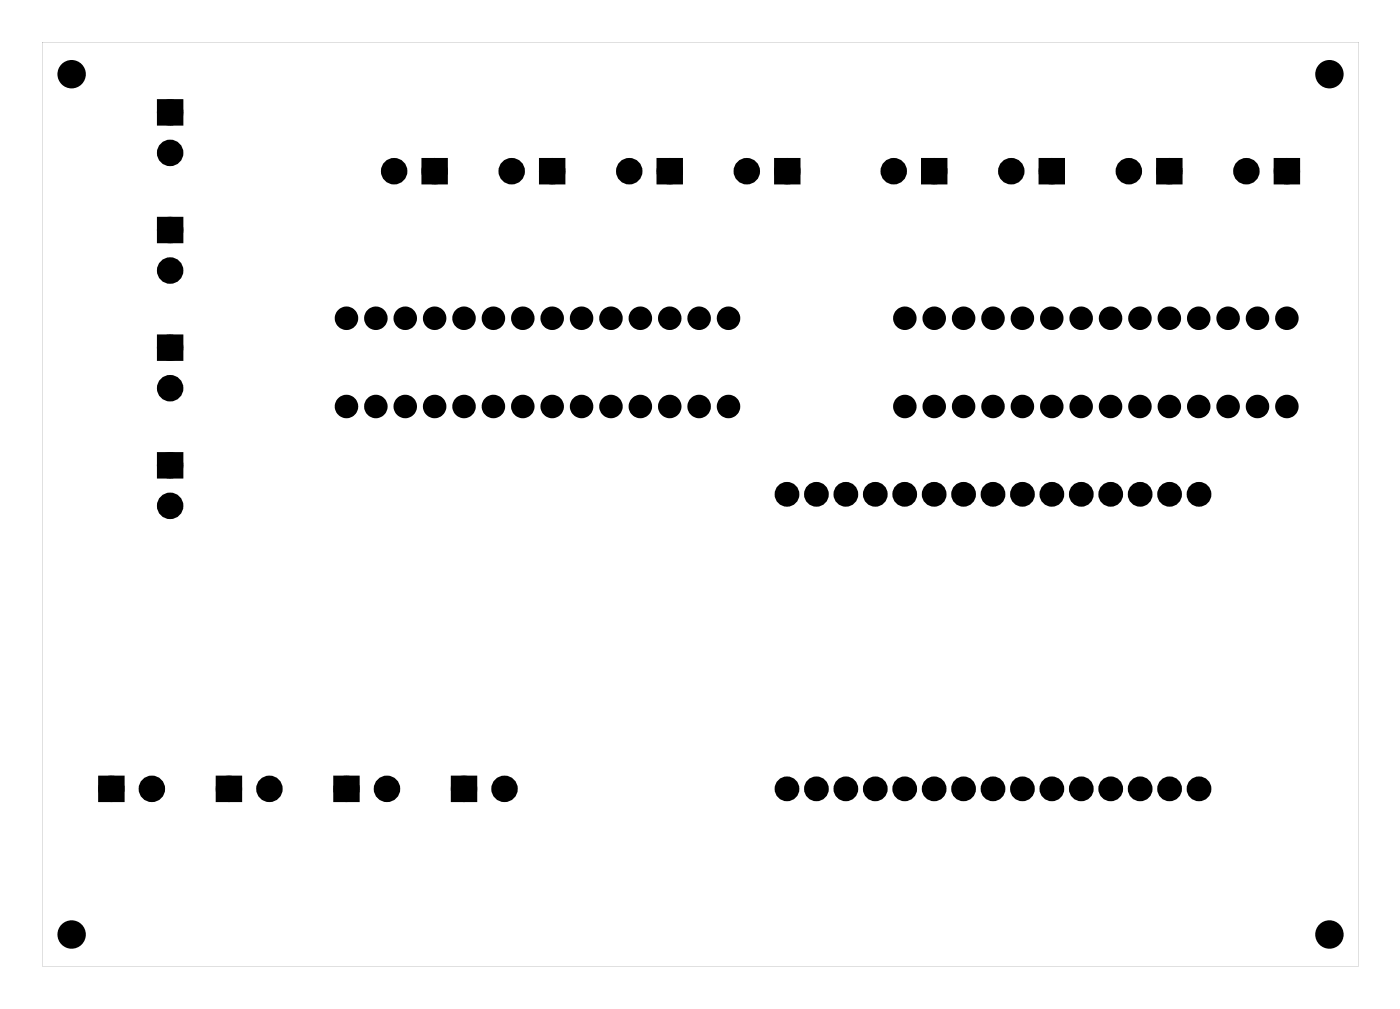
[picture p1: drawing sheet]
<svg xmlns="http://www.w3.org/2000/svg" width="121mm" height="87mm" viewBox="0 0 121 87" stroke-linecap="round" stroke-linejoin="round" font-family="sans-serif">
<g fill="#000">
<path d="M13.9 8.9h1.6v1.6h-1.6zM13.9 19.1h1.6v1.5h-1.6zM36.8 14h1.5v1.5h-1.5zM47 14h1.5v1.5h-1.5zM57.1 14h1.5v1.5h-1.5zM67.3 14h1.5v1.5h-1.5zM80 14h1.5v1.5h-1.5zM90.1 14h1.6v1.5h-1.6zM100.3 14h1.5v1.5h-1.5zM110.5 14h1.5v1.5h-1.5zM13.9 29.3h1.6v1.5h-1.6zM13.9 39.4h1.6v1.5h-1.6z"/>
<path d="M8.9 67.4h1.5v1.5h-1.5zM19 67.4h1.5v1.5h-1.5zM29.2 67.4h1.5v1.5h-1.5zM39.3 67.4h1.6v1.5h-1.6z"/>
<path d="M3.6 3.6v79.8h113.8v-79.8zM3.6 3.6h113.8v79.8h-113.8z"/>
<circle cx="29.9" cy="35.1" r=".64"/>
<circle cx="29.9" cy="27.5" r=".64"/>
<circle cx="32.5" cy="35.1" r=".64"/>
<circle cx="32.5" cy="27.5" r=".64"/>
<circle cx="35" cy="35.1" r=".64"/>
<circle cx="35" cy="27.5" r=".64"/>
<circle cx="37.6" cy="35.1" r=".64"/>
<circle cx="37.6" cy="27.5" r=".64"/>
<circle cx="40.1" cy="27.5" r=".64"/>
<circle cx="40.1" cy="35.1" r=".64"/>
<circle cx="42.6" cy="27.5" r=".64"/>
<circle cx="42.6" cy="35.1" r=".64"/>
<circle cx="45.2" cy="27.5" r=".64"/>
<circle cx="45.2" cy="35.1" r=".64"/>
<circle cx="47.7" cy="27.5" r=".64"/>
<circle cx="47.7" cy="35.1" r=".64"/>
<circle cx="50.3" cy="27.5" r=".64"/>
<circle cx="50.3" cy="35.1" r=".64"/>
<circle cx="52.8" cy="27.5" r=".64"/>
<circle cx="52.8" cy="35.1" r=".64"/>
<circle cx="55.3" cy="27.5" r=".64"/>
<circle cx="55.3" cy="35.1" r=".64"/>
<circle cx="57.9" cy="27.5" r=".64"/>
<circle cx="57.9" cy="35.1" r=".64"/>
<circle cx="60.4" cy="27.5" r=".64"/>
<circle cx="60.4" cy="35.1" r=".64"/>
<circle cx="63" cy="27.5" r=".64"/>
<circle cx="63" cy="35.1" r=".64"/>
<circle cx="78.2" cy="35.1" r=".64"/>
<circle cx="78.2" cy="27.5" r=".64"/>
<circle cx="80.7" cy="35.1" r=".64"/>
<circle cx="80.7" cy="27.5" r=".64"/>
<circle cx="83.3" cy="35.1" r=".64"/>
<circle cx="83.3" cy="27.5" r=".64"/>
<circle cx="85.8" cy="35.1" r=".64"/>
<circle cx="85.8" cy="27.5" r=".64"/>
<circle cx="88.4" cy="27.5" r=".64"/>
<circle cx="88.4" cy="35.1" r=".64"/>
<circle cx="90.9" cy="27.5" r=".64"/>
<circle cx="90.9" cy="35.1" r=".64"/>
<circle cx="93.4" cy="27.5" r=".64"/>
<circle cx="93.4" cy="35.1" r=".64"/>
<circle cx="96" cy="27.5" r=".64"/>
<circle cx="96" cy="35.1" r=".64"/>
<circle cx="98.5" cy="27.5" r=".64"/>
<circle cx="98.5" cy="35.1" r=".64"/>
<circle cx="101.1" cy="27.5" r=".64"/>
<circle cx="101.1" cy="35.1" r=".64"/>
<circle cx="103.6" cy="27.5" r=".64"/>
<circle cx="103.6" cy="35.1" r=".64"/>
<circle cx="106.1" cy="27.5" r=".64"/>
<circle cx="106.1" cy="35.1" r=".64"/>
<circle cx="108.7" cy="27.5" r=".64"/>
<circle cx="108.7" cy="35.1" r=".64"/>
<circle cx="111.2" cy="27.5" r=".64"/>
<circle cx="111.2" cy="35.1" r=".64"/>
<circle cx="68" cy="42.7" r=".69"/>
<circle cx="70.6" cy="42.7" r=".69"/>
<circle cx="73.1" cy="42.7" r=".69"/>
<circle cx="75.7" cy="42.7" r=".69"/>
<circle cx="78.2" cy="42.7" r=".69"/>
<circle cx="80.7" cy="42.7" r=".69"/>
<circle cx="83.3" cy="42.7" r=".69"/>
<circle cx="85.8" cy="42.7" r=".69"/>
<circle cx="88.4" cy="42.7" r=".69"/>
<circle cx="90.9" cy="42.7" r=".69"/>
<circle cx="93.5" cy="42.7" r=".69"/>
<circle cx="96" cy="42.7" r=".69"/>
<circle cx="98.5" cy="42.7" r=".69"/>
<circle cx="101.1" cy="42.7" r=".69"/>
<circle cx="103.6" cy="42.7" r=".69"/>
<circle cx="68" cy="68.1" r=".69"/>
<circle cx="70.6" cy="68.1" r=".69"/>
<circle cx="73.1" cy="68.1" r=".69"/>
<circle cx="75.7" cy="68.1" r=".69"/>
<circle cx="78.2" cy="68.1" r=".69"/>
<circle cx="80.7" cy="68.1" r=".69"/>
<circle cx="83.3" cy="68.1" r=".69"/>
<circle cx="85.8" cy="68.1" r=".69"/>
<circle cx="88.4" cy="68.1" r=".69"/>
<circle cx="90.9" cy="68.1" r=".69"/>
<circle cx="93.5" cy="68.1" r=".69"/>
<circle cx="96" cy="68.1" r=".69"/>
<circle cx="98.5" cy="68.1" r=".69"/>
<circle cx="101.1" cy="68.1" r=".69"/>
<circle cx="103.6" cy="68.1" r=".69"/>
</g>
<g fill="none" stroke="#000" stroke-width=".76">
<circle cx="29.9" cy="35.1" r=".64"/>
<circle cx="29.9" cy="27.5" r=".64"/>
<circle cx="32.5" cy="35.1" r=".64"/>
<circle cx="32.5" cy="27.5" r=".64"/>
<circle cx="35" cy="35.1" r=".64"/>
<circle cx="35" cy="27.5" r=".64"/>
<circle cx="37.6" cy="35.1" r=".64"/>
<circle cx="37.6" cy="27.5" r=".64"/>
<circle cx="40.1" cy="27.5" r=".64"/>
<circle cx="40.1" cy="35.1" r=".64"/>
<circle cx="42.6" cy="35.1" r=".64"/>
<circle cx="42.6" cy="27.5" r=".64"/>
<circle cx="45.2" cy="27.5" r=".64"/>
<circle cx="45.2" cy="35.1" r=".64"/>
<circle cx="47.7" cy="27.5" r=".64"/>
<circle cx="47.7" cy="35.1" r=".64"/>
<circle cx="50.3" cy="35.1" r=".64"/>
<circle cx="50.3" cy="27.5" r=".64"/>
<circle cx="52.8" cy="35.1" r=".64"/>
<circle cx="52.8" cy="27.5" r=".64"/>
<circle cx="55.3" cy="35.1" r=".64"/>
<circle cx="55.3" cy="27.5" r=".64"/>
<circle cx="57.9" cy="27.5" r=".64"/>
<circle cx="57.9" cy="35.1" r=".64"/>
<circle cx="60.4" cy="27.5" r=".64"/>
<circle cx="60.4" cy="35.1" r=".64"/>
<circle cx="63" cy="27.5" r=".64"/>
<circle cx="63" cy="35.1" r=".64"/>
<circle cx="78.2" cy="35.1" r=".64"/>
<circle cx="78.2" cy="27.5" r=".64"/>
<circle cx="80.7" cy="35.1" r=".64"/>
<circle cx="80.7" cy="27.5" r=".64"/>
<circle cx="83.3" cy="35.1" r=".64"/>
<circle cx="83.3" cy="27.5" r=".64"/>
<circle cx="85.8" cy="35.1" r=".64"/>
<circle cx="85.8" cy="27.5" r=".64"/>
<circle cx="88.4" cy="35.1" r=".64"/>
<circle cx="88.4" cy="27.5" r=".64"/>
<circle cx="90.9" cy="27.5" r=".64"/>
<circle cx="90.9" cy="35.1" r=".64"/>
<circle cx="93.4" cy="27.5" r=".64"/>
<circle cx="93.4" cy="35.1" r=".64"/>
<circle cx="96" cy="27.5" r=".64"/>
<circle cx="96" cy="35.1" r=".64"/>
<circle cx="98.5" cy="35.1" r=".64"/>
<circle cx="98.5" cy="27.5" r=".64"/>
<circle cx="101.1" cy="35.1" r=".64"/>
<circle cx="101.1" cy="27.5" r=".64"/>
<circle cx="103.6" cy="35.1" r=".64"/>
<circle cx="103.6" cy="27.5" r=".64"/>
<circle cx="106.1" cy="35.1" r=".64"/>
<circle cx="106.1" cy="27.5" r=".64"/>
<circle cx="108.7" cy="35.1" r=".64"/>
<circle cx="108.7" cy="27.5" r=".64"/>
<circle cx="111.2" cy="27.5" r=".64"/>
<circle cx="111.2" cy="35.1" r=".64"/>
</g>
<g fill="none" stroke="#000" stroke-width=".75" stroke-linecap="butt">
<circle cx="68" cy="42.7" r=".69"/>
<circle cx="70.6" cy="42.7" r=".69"/>
<circle cx="73.1" cy="42.7" r=".69"/>
<circle cx="75.7" cy="42.7" r=".69"/>
<circle cx="78.2" cy="42.7" r=".69"/>
<circle cx="80.7" cy="42.7" r=".69"/>
<circle cx="83.3" cy="42.7" r=".69"/>
<circle cx="85.8" cy="42.7" r=".69"/>
<circle cx="88.4" cy="42.7" r=".69"/>
<circle cx="90.9" cy="42.7" r=".69"/>
<circle cx="93.5" cy="42.7" r=".69"/>
<circle cx="96" cy="42.7" r=".69"/>
<circle cx="98.5" cy="42.7" r=".69"/>
<circle cx="101.1" cy="42.7" r=".69"/>
<circle cx="103.6" cy="42.7" r=".69"/>
<circle cx="68" cy="68.1" r=".69"/>
<circle cx="70.6" cy="68.1" r=".69"/>
<circle cx="73.1" cy="68.1" r=".69"/>
<circle cx="75.7" cy="68.1" r=".69"/>
<circle cx="78.2" cy="68.1" r=".69"/>
<circle cx="80.7" cy="68.1" r=".69"/>
<circle cx="83.3" cy="68.1" r=".69"/>
<circle cx="85.8" cy="68.1" r=".69"/>
<circle cx="88.4" cy="68.1" r=".69"/>
<circle cx="90.9" cy="68.1" r=".69"/>
<circle cx="93.5" cy="68.1" r=".69"/>
<circle cx="96" cy="68.1" r=".69"/>
<circle cx="98.5" cy="68.1" r=".69"/>
<circle cx="101.1" cy="68.1" r=".69"/>
<circle cx="103.6" cy="68.1" r=".69"/>
</g>
<g fill="none" stroke="#000" stroke-width=".76" stroke-linecap="butt">
<path d="M13.9 8.9h1.6v1.6h-1.6zM13.9 19.1h1.6v1.5h-1.6zM36.8 14h1.5v1.5h-1.5zM47 14h1.5v1.5h-1.5zM57.1 14h1.5v1.5h-1.5zM67.3 14h1.5v1.5h-1.5zM80 14h1.5v1.5h-1.5zM90.1 14h1.6v1.5h-1.6zM100.3 14h1.5v1.5h-1.5zM110.5 14h1.5v1.5h-1.5zM13.9 29.3h1.6v1.5h-1.6zM13.9 39.4h1.6v1.5h-1.6z"/>
<path d="M8.9 67.4h1.5v1.5h-1.5zM19 67.4h1.5v1.5h-1.5zM29.2 67.4h1.5v1.5h-1.5zM39.3 67.4h1.6v1.5h-1.6z"/>
<circle cx="14.7" cy="19.9" r=".76"/>
<circle cx="14.7" cy="9.7" r=".76"/>
<circle cx="14.7" cy="13.2" r=".76"/>
<circle cx="34.1" cy="14.8" r=".76"/>
<circle cx="37.6" cy="14.8" r=".76"/>
<circle cx="44.2" cy="14.8" r=".76"/>
<circle cx="47.7" cy="14.8" r=".76"/>
<circle cx="54.4" cy="14.8" r=".76"/>
<circle cx="57.9" cy="14.8" r=".76"/>
<circle cx="64.5" cy="14.8" r=".76"/>
<circle cx="68" cy="14.8" r=".76"/>
<circle cx="77.2" cy="14.8" r=".76"/>
<circle cx="80.7" cy="14.8" r=".76"/>
<circle cx="87.4" cy="14.8" r=".76"/>
<circle cx="90.9" cy="14.8" r=".76"/>
<circle cx="97.6" cy="14.8" r=".76"/>
<circle cx="101.1" cy="14.8" r=".76"/>
<circle cx="107.7" cy="14.8" r=".76"/>
<circle cx="111.2" cy="14.8" r=".76"/>
<circle cx="14.7" cy="30" r=".76"/>
<circle cx="14.7" cy="33.5" r=".76"/>
<circle cx="14.7" cy="23.4" r=".76"/>
<circle cx="14.7" cy="40.2" r=".76"/>
<circle cx="14.7" cy="43.7" r=".76"/>
<circle cx="9.6" cy="68.1" r=".76"/>
<circle cx="13.1" cy="68.1" r=".76"/>
<circle cx="19.8" cy="68.1" r=".76"/>
<circle cx="23.3" cy="68.1" r=".76"/>
<circle cx="29.9" cy="68.1" r=".76"/>
<circle cx="33.4" cy="68.1" r=".76"/>
<circle cx="40.1" cy="68.1" r=".76"/>
<circle cx="43.6" cy="68.1" r=".76"/>
</g>
<g fill="#000">
<circle cx="6.2" cy="6.4" r="1.1"/>
<circle cx="14.7" cy="19.9" r=".76"/>
<circle cx="14.7" cy="13.2" r=".76"/>
<circle cx="14.7" cy="9.7" r=".76"/>
<circle cx="34.1" cy="14.8" r=".76"/>
<circle cx="37.6" cy="14.8" r=".76"/>
<circle cx="44.2" cy="14.8" r=".76"/>
<circle cx="47.7" cy="14.8" r=".76"/>
<circle cx="54.4" cy="14.8" r=".76"/>
<circle cx="57.9" cy="14.8" r=".76"/>
<circle cx="64.5" cy="14.8" r=".76"/>
<circle cx="68" cy="14.8" r=".76"/>
<circle cx="77.2" cy="14.8" r=".76"/>
<circle cx="80.7" cy="14.8" r=".76"/>
<circle cx="87.4" cy="14.8" r=".76"/>
<circle cx="90.9" cy="14.8" r=".76"/>
<circle cx="97.6" cy="14.8" r=".76"/>
<circle cx="101.1" cy="14.8" r=".76"/>
<circle cx="107.7" cy="14.8" r=".76"/>
<circle cx="111.2" cy="14.8" r=".76"/>
<circle cx="114.9" cy="6.4" r="1.1"/>
<circle cx="14.7" cy="23.4" r=".76"/>
<circle cx="14.7" cy="33.5" r=".76"/>
<circle cx="14.7" cy="30" r=".76"/>
<circle cx="14.7" cy="43.7" r=".76"/>
<circle cx="14.7" cy="40.2" r=".76"/>
<circle cx="9.6" cy="68.1" r=".76"/>
<circle cx="13.1" cy="68.1" r=".76"/>
<circle cx="19.8" cy="68.1" r=".76"/>
<circle cx="23.3" cy="68.1" r=".76"/>
<circle cx="29.9" cy="68.1" r=".76"/>
<circle cx="33.4" cy="68.1" r=".76"/>
<circle cx="40.1" cy="68.1" r=".76"/>
<circle cx="43.6" cy="68.1" r=".76"/>
<circle cx="6.2" cy="80.7" r="1.1"/>
<circle cx="114.9" cy="80.7" r="1.1"/>
</g>
<g fill="none" stroke="#000" stroke-width=".25">
<circle cx="6.2" cy="6.4" r="1.1"/>
<circle cx="114.9" cy="6.4" r="1.1"/>
<circle cx="6.2" cy="80.7" r="1.1"/>
<circle cx="114.9" cy="80.7" r="1.1"/>
</g>
</svg>
